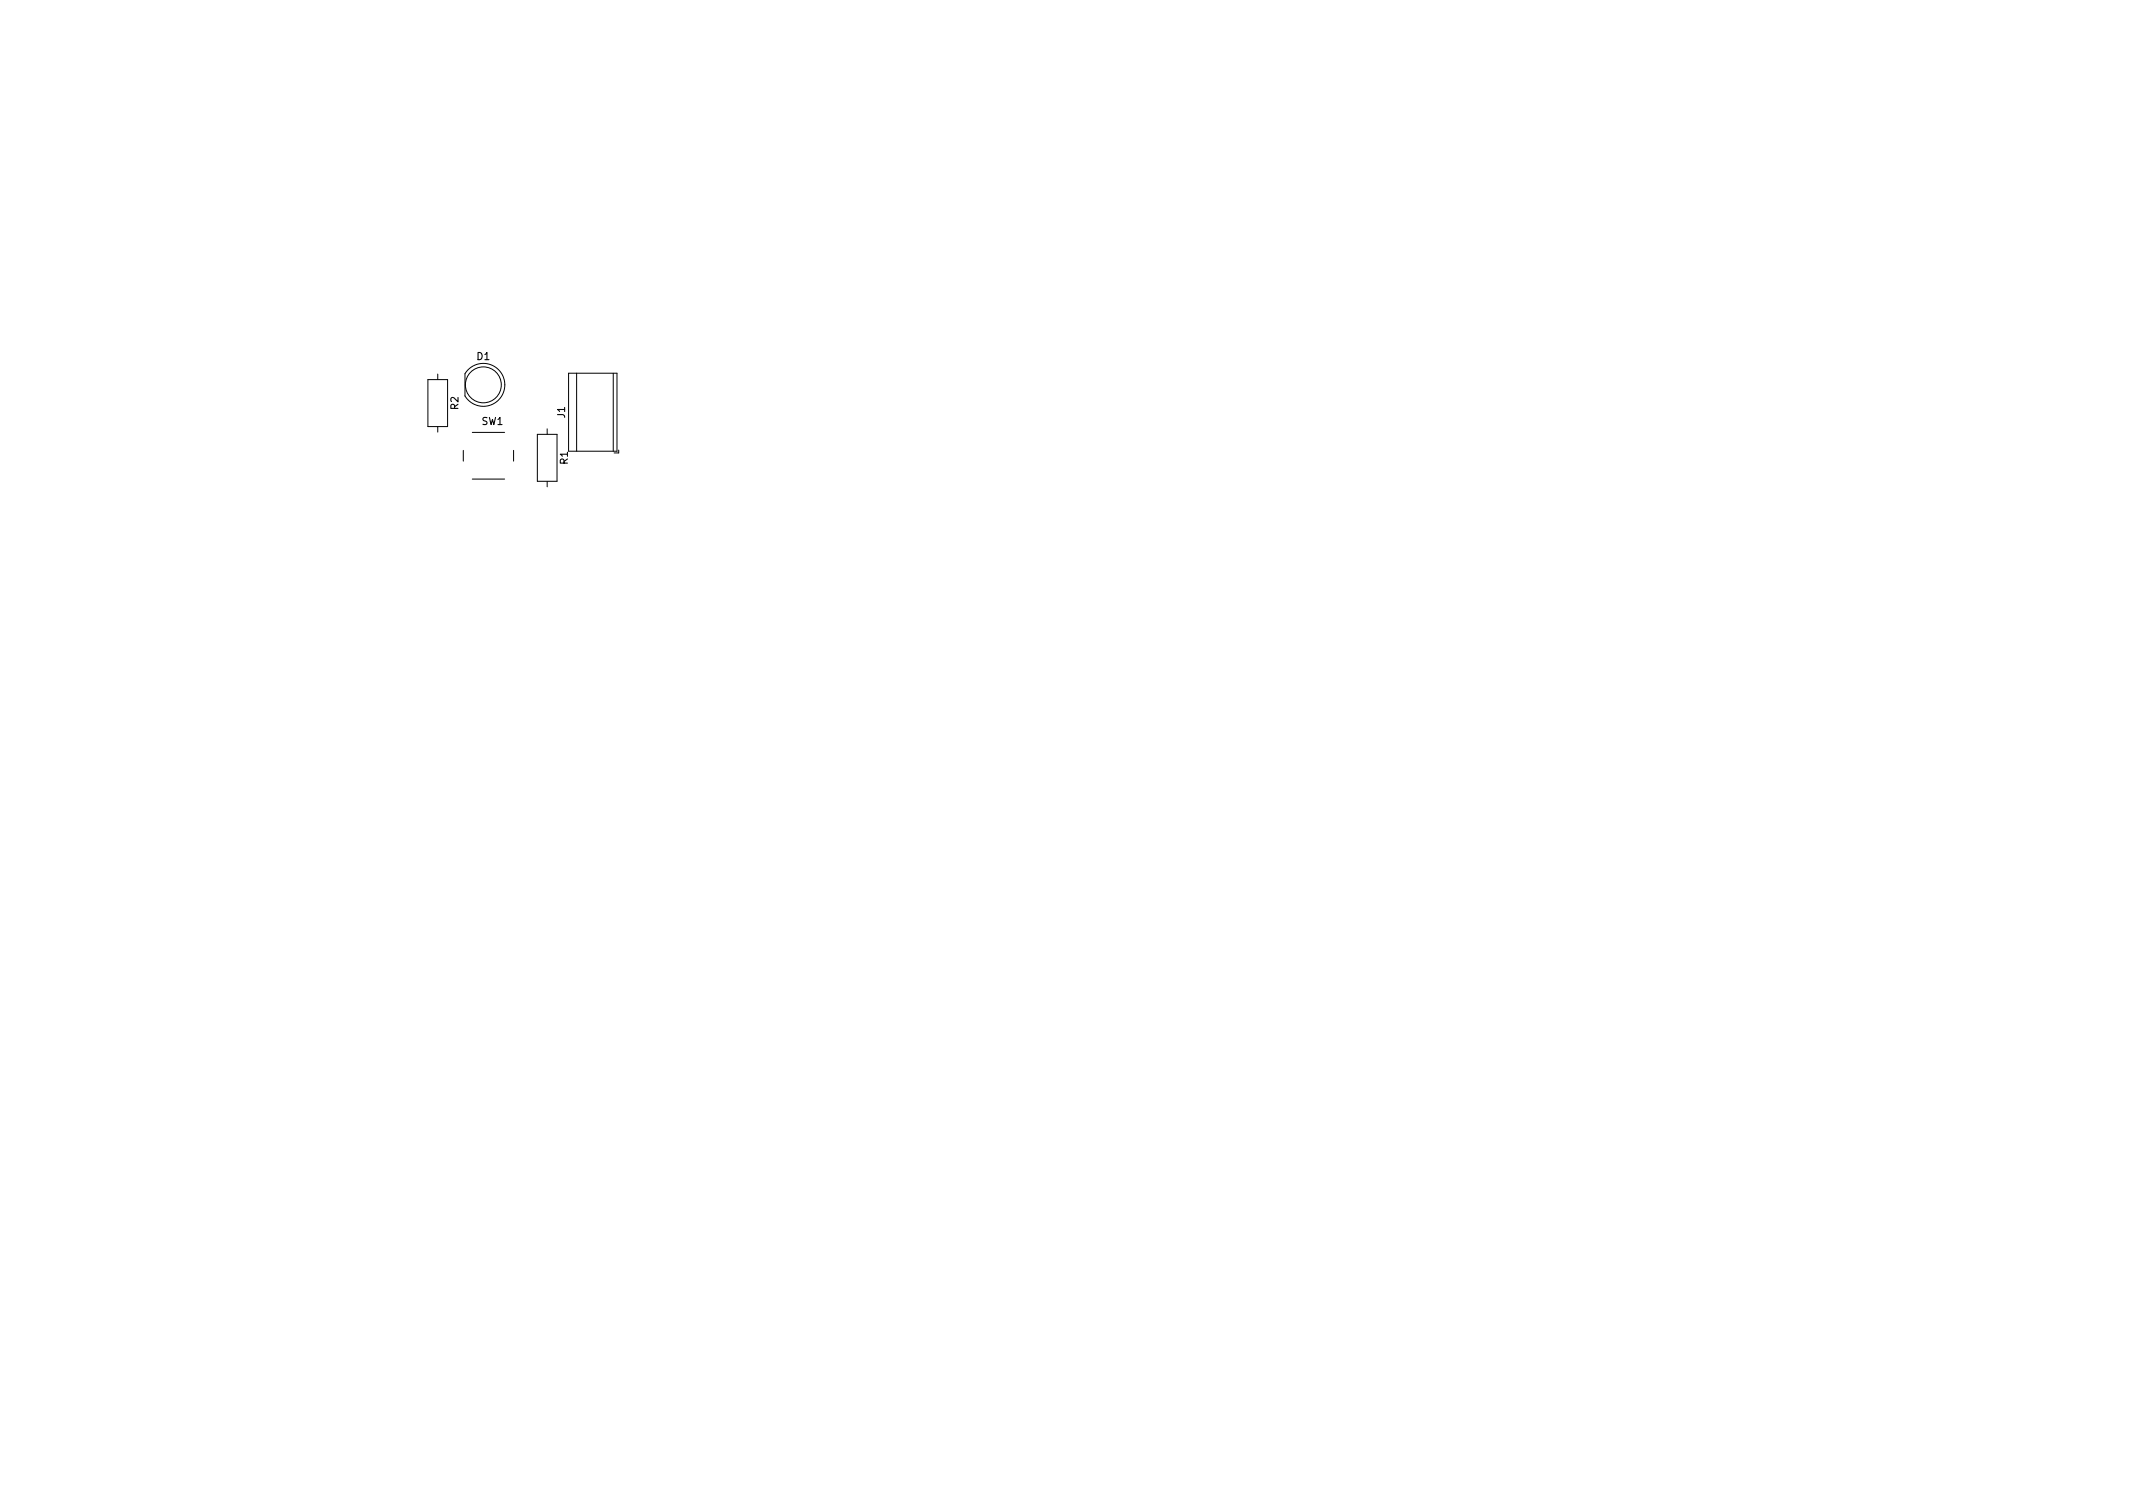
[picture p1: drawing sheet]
<svg xmlns="http://www.w3.org/2000/svg" width="297mm" height="210mm" viewBox="0 0 297 210" stroke-linecap="round" stroke-linejoin="round" font-family="sans-serif">
<defs><g id="words">
<g font-size="1.4">
<text x="66.4" y="50.1">D1</text>
<text x="63.8" y="57" transform="rotate(-90 63.8 57)">R2</text>
<text x="67.1" y="59.2">SW1</text>
<text x="78.7" y="58.2" transform="rotate(-90 78.7 58.2)">J1</text>
<text x="79.1" y="64.6" transform="rotate(-90 79.1 64.6)">R1</text>
</g>
</g></defs>
<g fill="none" stroke="#000" stroke-width=".14">
<path d="M59.6 52.9h2.7v6.5h-2.7zM61 52.1v.8M61 59.4v.8M65.2 51.5a2.99 2.99 0 0 1 4.4 .2 2.99 2.99 0 0 1-.5 4.3 2.99 2.99 0 0 1-4.4-.9v-3.1zM76.2 59.7v.8M79.2 52h6.7v10.8h-6.7zM80.3 52v10.8M85.4 52v10.8M64.5 62.7v1.5M65.8 66.7h4.5M65.8 60.2h4.5M71.5 62.7v1.5"/>
<path d="M74.8 60.5h2.8v6.5h-2.8zM76.2 67v.8M86.2 62.7v.4h-.7"/>
<circle cx="67.3" cy="53.6" r="2.5"/>
</g>
<use href="#words"/>
</svg>
